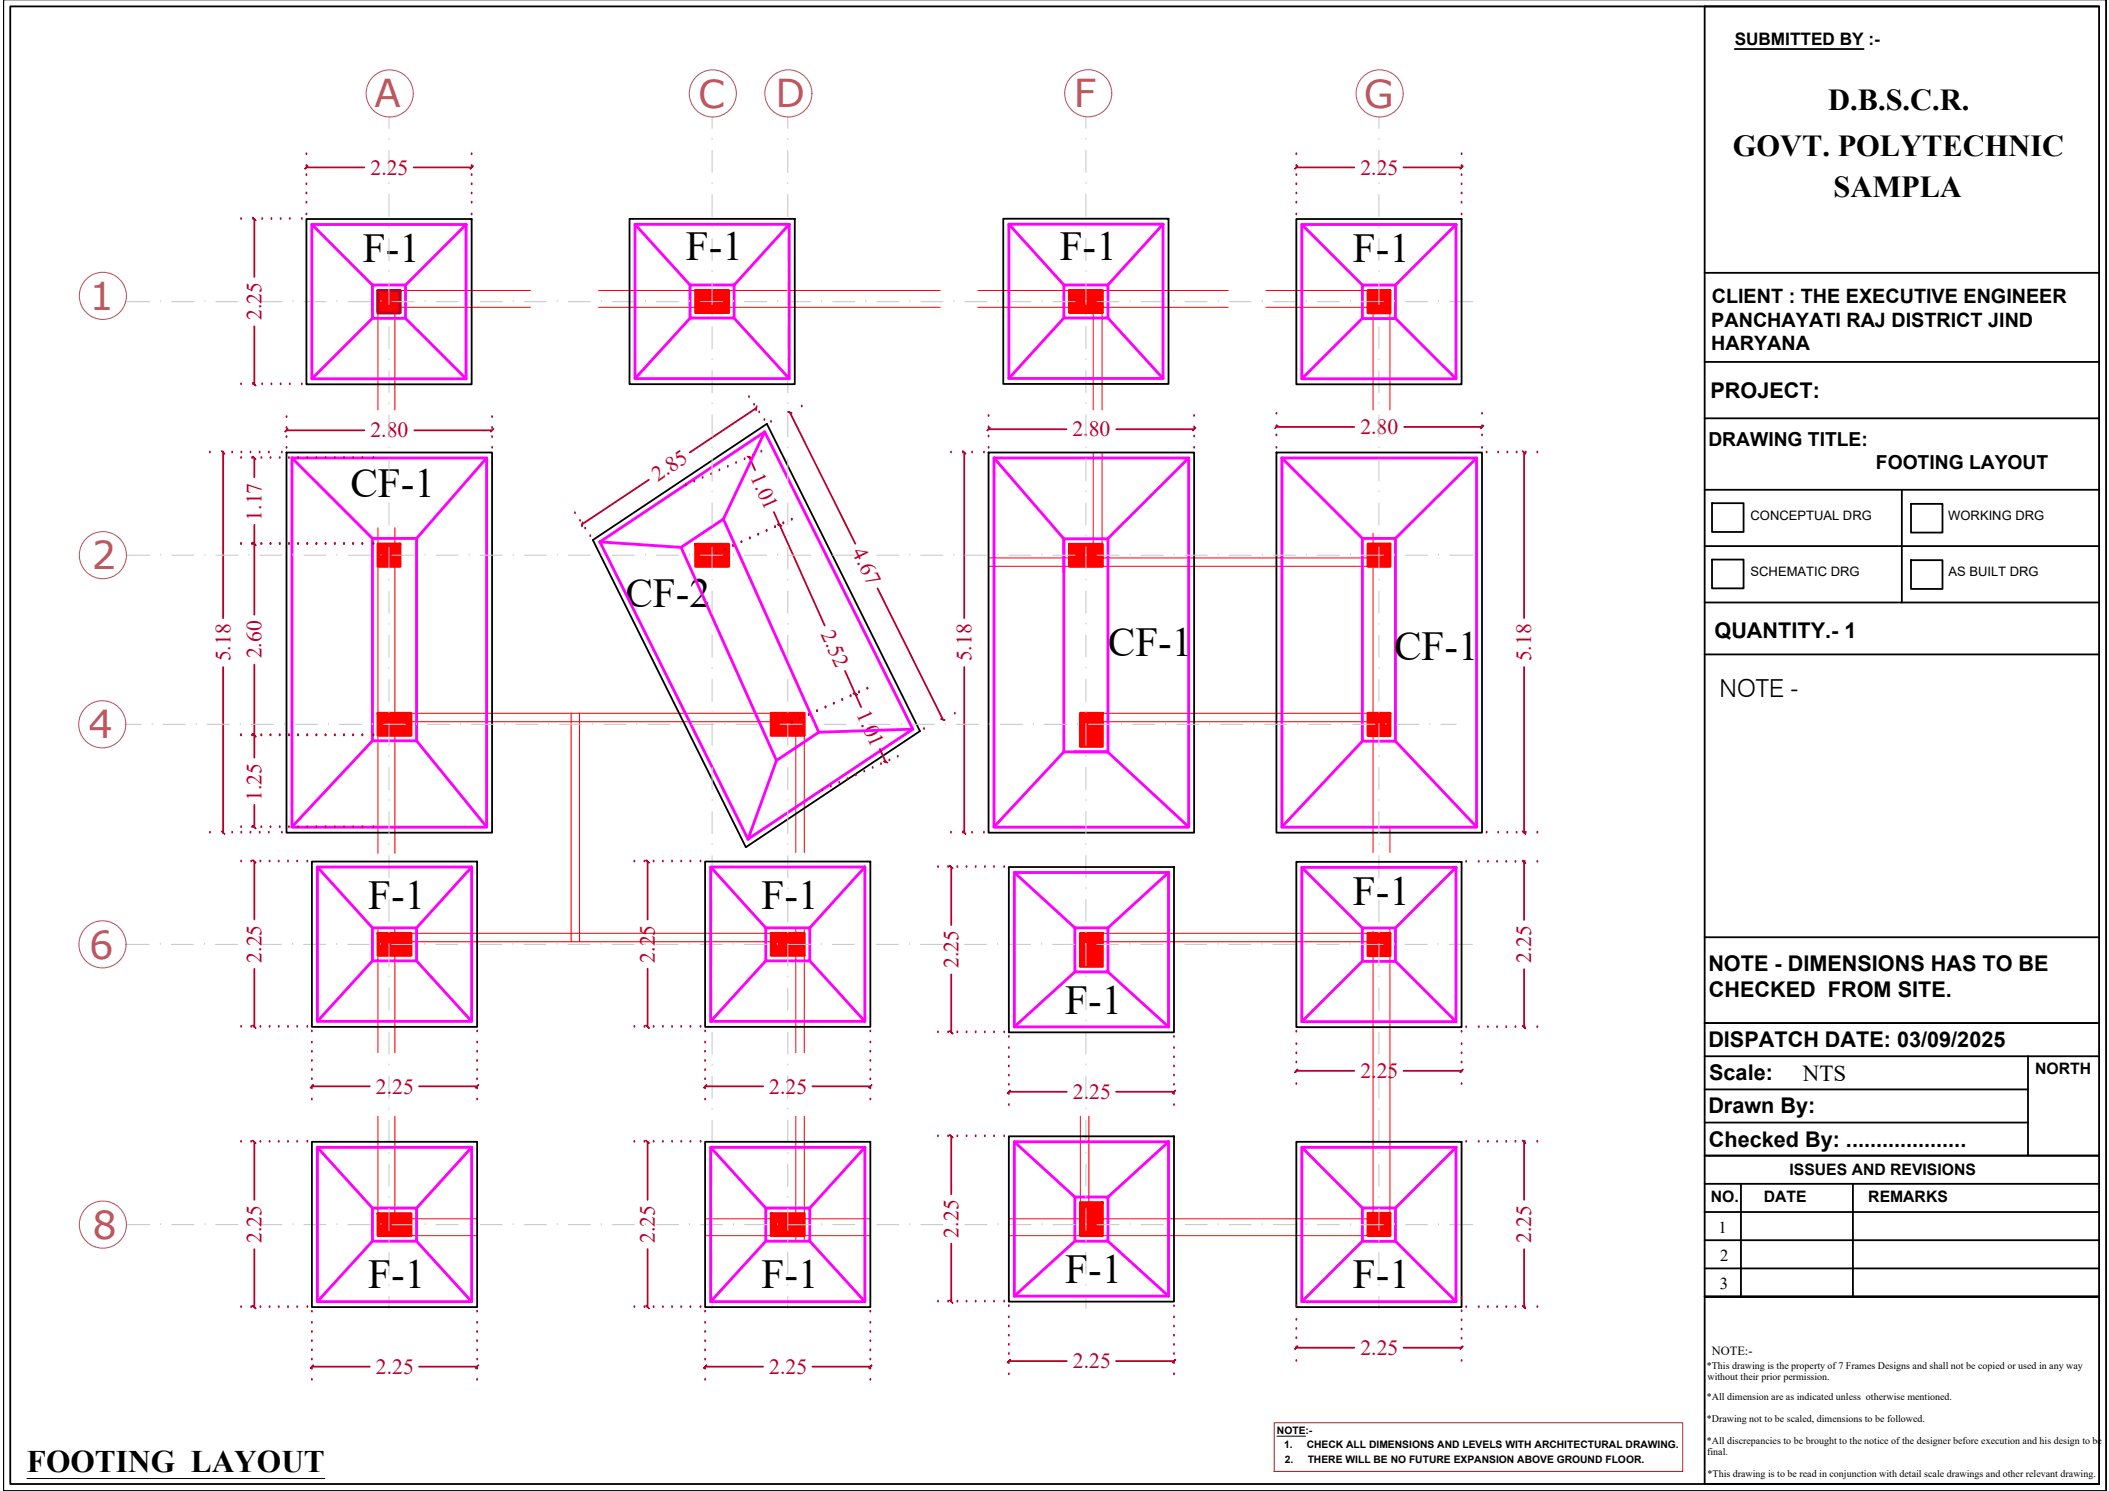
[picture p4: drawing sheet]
<svg xmlns="http://www.w3.org/2000/svg" width="297mm" height="210mm" viewBox="0 0 297 210" stroke-linecap="round" stroke-linejoin="round" font-family="sans-serif">
<defs><g id="words">
<g font-size="5.8">
<text x="51.1" y="36.9">F-1</text>
<text x="96.6" y="36.7">F-1</text>
<text x="149.3" y="36.6">F-1</text>
<text x="190.5" y="36.9">F-1</text>
<text x="49.4" y="70">CF-1</text>
<text x="88.1" y="85.5">CF-2</text>
<text x="156" y="92.4">CF-1</text>
<text x="196.4" y="92.9">CF-1</text>
<text x="51.9" y="127.9">F-1</text>
<text x="107.3" y="127.9">F-1</text>
<text x="190.5" y="127.4">F-1</text>
<text x="150" y="142.7">F-1</text>
<text x="51.9" y="181.4">F-1</text>
<text x="107.3" y="181.4">F-1</text>
<text x="150" y="180.6">F-1</text>
<text x="190.5" y="181.4">F-1</text>
</g>
<g font-size="5.4" fill="#b85c5c">
<text x="52.8" y="15.1">A</text>
<text x="98.3" y="15.1">C</text>
<text x="109.2" y="15.1">D</text>
<text x="151.3" y="15.1">F</text>
<text x="192.1" y="15.1">G</text>
<text x="12.6" y="43.6">1</text>
<text x="12.9" y="80.2">2</text>
<text x="12.5" y="103.9">4</text>
<text x="12.5" y="134.9">6</text>
<text x="13" y="174.4">8</text>
</g>
<text font-size="4.4" x="3.8" y="207.2">FOOTING LAYOUT</text>
<g font-size="4.3">
<text x="257.5" y="15.5">D.B.S.C.R.</text>
<text x="244.1" y="21.9">GOVT. POLYTECHNIC</text>
<text x="258.2" y="27.7">SAMPLA</text>
</g>
<text font-size="3.5" x="242.2" y="98.1">NOTE -</text>
<text font-size="3.2" x="253.9" y="152.2">NTS</text>
<g font-size="3.1" fill="#b8002e">
<text x="52.2" y="24.6">2.25</text>
<text x="191.6" y="24.6">2.25</text>
<text x="36.8" y="45.1" transform="rotate(-90 36.8 45.1)">2.25</text>
<text x="52.2" y="61.6">2.80</text>
<text x="151.1" y="61.4">2.80</text>
<text x="191.6" y="61.1">2.80</text>
<text x="92.7" y="67.9" transform="rotate(-34 92.7 67.9)">2.85</text>
<text x="105.6" y="67.1" transform="rotate(66 105.6 67.1)">1.01</text>
<text x="36.8" y="73.3" transform="rotate(-90 36.8 73.3)">1.17</text>
<text x="119.9" y="77.8" transform="rotate(64 119.9 77.8)">4.67</text>
<text x="115.6" y="89.3" transform="rotate(66 115.6 89.3)">2.52</text>
<text x="32.4" y="93.1" transform="rotate(-90 32.4 93.1)">5.18</text>
<text x="36.8" y="92.7" transform="rotate(-90 36.8 92.7)">2.60</text>
<text x="136.8" y="93.1" transform="rotate(-90 136.8 93.1)">5.18</text>
<text x="215.7" y="93.1" transform="rotate(-90 215.7 93.1)">5.18</text>
<text x="120.6" y="100.5" transform="rotate(66 120.6 100.5)">1.01</text>
<text x="36.8" y="112.7" transform="rotate(-90 36.8 112.7)">1.25</text>
<text x="36.8" y="135.5" transform="rotate(-90 36.8 135.5)">2.25</text>
<text x="92.2" y="135.5" transform="rotate(-90 92.2 135.5)">2.25</text>
<text x="135" y="136.3" transform="rotate(-90 135 136.3)">2.25</text>
<text x="215.7" y="135.6" transform="rotate(-90 215.7 135.6)">2.25</text>
<text x="53" y="153.9">2.25</text>
<text x="108.3" y="153.9">2.25</text>
<text x="151.1" y="154.7">2.25</text>
<text x="191.6" y="151.8">2.25</text>
<text x="36.8" y="175" transform="rotate(-90 36.8 175)">2.25</text>
<text x="92.2" y="175" transform="rotate(-90 92.2 175)">2.25</text>
<text x="135" y="174.2" transform="rotate(-90 135 174.2)">2.25</text>
<text x="215.7" y="175" transform="rotate(-90 215.7 175)">2.25</text>
<text x="191.6" y="190.7">2.25</text>
<text x="53" y="193.4">2.25</text>
<text x="108.3" y="193.4">2.25</text>
<text x="151.1" y="192.6">2.25</text>
</g>
<g font-size="3">
<text x="240.9" y="56">PROJECT:</text>
<text x="241.5" y="89.9">QUANTITY.- 1</text>
<text x="240.6" y="136.7">NOTE - DIMENSIONS HAS TO BE</text>
<text x="240.7" y="140.3">CHECKED FROM SITE.</text>
<text x="240.6" y="147.4">DISPATCH DATE: 03/09/2025</text>
<text x="240.7" y="152.1">Scale:</text>
<text x="240.6" y="156.7">Drawn By:</text>
<text x="240.7" y="161.4">Checked By: ....................</text>
</g>
<g font-size="2.8">
<text x="241" y="46">PANCHAYATI RAJ DISTRICT JIND</text>
<text x="241.1" y="42.6">CLIENT : THE EXECUTIVE ENGINEER</text>
<text x="241" y="49.3">HARYANA</text>
</g>
<g font-size="2.7">
<text x="240.6" y="62.8">DRAWING TITLE:</text>
<text x="264.2" y="66">FOOTING LAYOUT</text>
</g>
<text font-size="2.4" x="244.3" y="6.4">SUBMITTED BY :-</text>
<g font-size="2.3">
<text x="242.1" y="173.6">1</text>
<text x="242.3" y="177.5">2</text>
<text x="242.2" y="181.5">3</text>
</g>
<g font-size="2.2">
<text x="286.6" y="151.1">NORTH</text>
<text x="252" y="165.4">ISSUES AND REVISIONS</text>
<text x="240.9" y="169.3">NO.</text>
<text x="248.4" y="169.2">DATE</text>
<text x="263.1" y="169.3">REMARKS</text>
</g>
<g font-size="1.8">
<text x="246.6" y="73.2">CONCEPTUAL DRG</text>
<text x="274.4" y="73.2">WORKING DRG</text>
<text x="246.6" y="81.1">SCHEMATIC DRG</text>
<text x="274.4" y="81.1">AS BUILT DRG</text>
<text x="241.1" y="190.8">NOTE:-</text>
</g>
<g font-size="1.5">
<text x="179.8" y="201.9">NOTE:-</text>
<text x="180.9" y="203.8">1.</text>
<text x="184" y="203.8">CHECK ALL DIMENSIONS AND LEVELS WITH ARCHITECTURAL DRAWING.</text>
<text x="181" y="205.9">2.</text>
<text x="184.2" y="205.9">THERE WILL BE NO FUTURE EXPANSION ABOVE GROUND FLOOR.</text>
</g>
<g font-size="1.4">
<text x="240.4" y="192.7">*This drawing is the property of 7 Frames Designs and shall not be copied or used in any way</text>
<text x="240.4" y="197.1">*All dimension are as indicated unless otherwise mentioned.</text>
<text x="240.5" y="194.2">without their prior permission.</text>
<text x="240.4" y="200.2">*Drawing not to be scaled, dimensions to be followed.</text>
<text x="240.4" y="203.3">*All discrepancies to be brought to the notice of the designer before execution and his design to be</text>
<text x="240.4" y="204.9">final.</text>
<text x="240.5" y="207.9">*This drawing is to be read in conjunction with detail scale drawings and other relevant drawing.</text>
</g>
</g></defs>
<!-- layer: WALL -->
<g fill="none" stroke="#f00" stroke-width=".14">
<path d="M74.7 40.9h-21.5v16.8M74.7 43.3h-19.1v14.4M84.3 40.9h48.1M84.3 43.3h48.1M137.7 40.9h35.3M137.7 43.3h35.3M154 43.3v14.4M155.2 40.9v16.8M178.3 40.9h17.5v16.8M178.3 43.3h15.1v14.4M53.2 74.3v45.8M55.6 74.3v45.8"/>
<path d="M139.2 78.5h54.2M139.2 79.7h54.2M154 63.7v16M155.2 63.7v16M193.4 75.1v44.9M53.2 100.4h60.1v19.6M55.6 101.6h57.7M80.4 100.4v32.2M81.6 100.4v32.2M112.1 100.4v19.6M152.2 100.4h43.6M152.2 101.6h43.6"/>
<path d="M195.8 116.5v3.5M53.2 130.8v17.4M55.6 131.4h57.7M55.6 132.6h57.7M55.6 130.8v17.4M112.1 130.7v17.5M113.3 130.7v17.5M152.2 131.4h41.2M152.2 132.6h41.2M193.4 131.1v40.5h-51.3M195.8 130.6v43.4h-53.7M53.2 157.1v16.9h14"/>
<path d="M55.6 157.1v16.9M112.1 157.1v17.6M113.3 157.1v17.6M152.2 157.1v16.9M153.4 157.1v14.5M55.6 171.6h11.6M99.3 171.6h23.3M99.3 174h23.3"/>
</g>
<!-- layer: 0 -->
<g fill="none" stroke="#000" stroke-width=".25">
<path d="M296.6 -.1v210h-296.1v-210M1.4 .9h294.2v208h-294.2zM244.3 6.9h18.2M295.6 .9h-55.5v208h55.5M43.2 30.8h23.2v23.3h-23.2zM88.7 30.8h23.2v23.3h-23.2zM141.3 30.8h23.3v23.3h-23.3zM182.6 30.8h23.3v23.3h-23.3zM240.1 38.4h55.5M240.1 51h55.5M240.1 58.9h55.5M40.4 63.7h28.9v53.5h-28.9z"/>
<path d="M83.5 76l24.5-16.3 21.6 43.2-24.6 16.4zM139.2 63.7h29v53.5h-29zM179.8 63.7h28.9v53.5h-28.9zM240.1 76.9h55.5M240.1 69h55.5M241.1 70.8h4.5v4.1h-4.5zM241.1 78.8h4.5v4h-4.5zM267.9 69v15.8M269.2 70.9h4.4v4.1h-4.4zM269.2 78.9h4.4v4h-4.4zM240.1 92.1h55.5M240.1 84.8h55.5"/>
<path d="M43.9 121.3h23.3v23.3h-23.3zM99.3 121.3h23.3v23.3h-23.3zM142.1 122.1h23.3v23.2h-23.3zM182.6 121.3h23.3v23.3h-23.3zM240.1 131.9h55.5M142.1 160h23.3v23.2h-23.3zM240.1 158h45.5M240.1 153.4h45.5M240.1 148.7h55.5M240.1 144h55.5M285.6 148.7v14M43.9 160.7h23.3v23.3h-23.3z"/>
<path d="M99.3 160.7h23.3v23.3h-23.3zM182.6 160.7h23.3v23.3h-23.3zM240.1 170.6h55.5M240.1 178.6h55.5M240.1 162.7h55.5M240.1 174.6h55.5M240.1 166.7h55.5M245.2 166.7v15.8M261 166.7v15.8M295.6 182.5h-55.5h55.5"/>
</g>
<!-- layer: dimensions -->
<path d="M179.5 200.3h57.5v6.9h-57.5z" fill="none" stroke="#b82e00" stroke-width=".14"/>
<!-- layer: SETXT -->
<path d="M3.8 208.1h42M179.8 202.2h4.1" fill="none" stroke="#000" stroke-width=".14"/>
<!-- layer: FOOTING NEW -->
<g fill="none" stroke="#f0f" stroke-width=".4">
<path d="M43.9 31.6h21.7v21.7h-21.7zM43.9 31.6l8.6 8.5M65.6 31.6l-8.5 8.5M89.4 31.6h21.8v21.7h-21.8zM89.4 31.6l7.8 8.5M111.2 31.6l-7.8 8.5M142.1 31.6h21.7v21.7h-21.7zM142.1 31.6l7.7 8.5M163.8 31.6l-7.8 8.5M183.4 31.6h21.7v21.7h-21.7zM183.4 31.6l8.5 8.5M205.1 31.6l-8.6 8.5"/>
<path d="M52.5 40.1h4.6v4.7h-4.6zM52.5 44.8l-8.6 8.5M57.1 44.8l8.5 8.5M97.2 40.1h6.2v4.7h-6.2zM97.2 44.8l-7.8 8.5M103.4 44.8l7.8 8.5M149.8 40.1h6.2v4.7h-6.2zM149.8 44.8l-7.7 8.5M156 44.8l7.8 8.5M191.9 40.1h4.6v4.7h-4.6zM191.9 44.8l-8.5 8.5M196.5 44.8l8.6 8.5"/>
<path d="M41.1 64.5h27.4v52h-27.4zM41.1 64.5l11.4 11.3M52.5 75.8v28.5M52.5 75.8h6.2M58.7 75.8v28.5M68.5 64.5l-9.8 11.3M84.5 76.3l20.9 41.8M84.5 76.3l11.4 .8M107.7 60.8l-5.8 12.3 13.4 30-5.9 4-13.5-30 6-4M107.7 60.8l20.9 41.9M107.7 60.8l-23.2 15.5M140 64.5h27.4v52h-27.4z"/>
<path d="M140 64.5l9.8 11.4v29.9M167.4 64.5l-11.4 11.4M180.5 64.5h27.5v52h-27.5zM180.5 64.5l11.4 11.3M191.9 75.8h4.6v28.5h-4.6zM208 64.5l-11.5 11.3M149.8 80.5v-4.6h6.2v29.9h-6.2M52.5 104.3l-11.4 12.1M52.5 104.3h6.2M58.7 104.3l9.8 12.1M109.4 107.1l-4 11M128.6 102.7l-23.2 15.4"/>
<path d="M128.6 102.7l-13.3 .4M149.8 105.8l-9.8 10.6M151.3 105.8h4.7l11.4 10.6M191.9 104.3l-11.4 12.1M196.5 104.3l11.5 12.1M44.7 122.1h21.7v21.7h-21.7zM44.7 122.1l7.8 8.5M52.5 130.6h6.2v4.7h-6.2zM52.5 135.3l-7.8 8.5M58.7 135.3l7.7 8.5M66.4 122.1l-7.7 8.5M100.1 122.1h21.7v21.7h-21.7z"/>
<path d="M100.1 122.1l7.8 8.5M107.9 130.6h6.2v4.7h-6.2zM107.9 135.3l-7.8 8.5M114.1 135.3l7.7 8.5M121.8 122.1l-7.7 8.5M142.9 122.8h21.7v21.8h-21.7zM142.9 122.8l8.5 7.8M151.4 130.6h4.6v6.2h-4.6zM151.4 136.8l-8.5 7.8M156 136.8l8.6 7.8M164.6 122.8l-8.6 7.8M183.4 122.1h21.7v21.7h-21.7z"/>
<path d="M183.4 122.1l8.5 8.5M191.9 130.6h4.6v4.7h-4.6zM191.9 135.3l-8.5 8.5M196.5 135.3l8.6 8.5M205.1 122.1l-8.6 8.5M44.7 161.5h21.7v21.7h-21.7zM44.7 161.5l7.8 8.6M52.5 170.1h6.2v4.6h-6.2zM52.5 174.7l-7.8 8.5M58.7 174.7l7.7 8.5M66.4 161.5l-7.7 8.6M100.1 161.5h21.7v21.7h-21.7z"/>
<path d="M100.1 161.5l7.8 8.6M107.9 170.1h6.2v4.6h-6.2zM107.9 174.7l-7.8 8.5M114.1 174.7l7.7 8.5M121.8 161.5l-7.7 8.6M142.9 160.7h21.7v21.8h-21.7zM142.9 160.7l8.5 7.8M151.4 168.5h4.6v6.2h-4.6zM151.4 174.7l-8.5 7.8M156 174.7l8.6 7.8M164.6 160.7l-8.6 7.8M183.4 161.5h21.7v21.7h-21.7z"/>
<path d="M183.4 161.5l8.5 8.6M191.9 170.1h4.6v4.7h-4.6zM191.9 174.7l-8.5 8.5M196.5 174.7l8.6 8.5M205.1 161.5l-8.6 8.6"/>
</g>
<!-- layer: DEMISION -->
<g fill="none" stroke="#b8002e" stroke-width=".25">
<path d="M34 30.8h.1M35.6 30.8h.1M35.8 30.8v8.2M36.9 30.8h.1M38.2 30.8h.1M39.5 30.8h.1M40.8 30.8h.1M42.5 30.8h.1M43.2 21.7h.1M43.2 23.4h.1M43.2 24.7h.1M43.2 25.9h.1"/>
<path d="M43.2 27.2h.1M43.2 28.5h.1M43.2 30.2h.1M43.2 23.6h8.1M58.3 23.6h8.1M66.4 21.7h.1M66.4 23.4h.1M66.4 24.7h.1M66.4 25.9h.1M66.4 27.2h.1M66.4 28.5h.1M66.4 30.2h.1"/>
<path d="M182.6 21.7h.1M182.6 23.4h.1M182.6 24.7h.1M182.6 25.9h.1M182.6 27.2h.1M182.6 28.5h.1M182.6 30.2h.1M182.6 23.6h8.1M197.7 23.6h8.2M205.9 21.7h.1M205.9 23.4h.1M205.9 24.7h.1"/>
<path d="M205.9 25.9h.1M205.9 27.2h.1M205.9 28.5h.1M205.9 30.2h.1M34 54.1h.1M35.6 54.1h.1M35.8 45.9v8.2M36.9 54.1h.1M38.2 54.1h.1M39.5 54.1h.1M40.4 58.7h.1M40.8 54.1h.1"/>
<path d="M42.5 54.1h.1M69.3 58.7h.1M105.5 55.9h.1M106.2 57h.1M106.5 57.4l-9.3 6.3M106.9 58.1h.1M107.7 59.1h.1M108.6 59.4h.1M111.2 58.1l9.3 18.4M112.9 57.2h.1M139.2 58.6h.1M168.2 58.6h.1"/>
<path d="M179.8 58.2h.1M208.7 58.2h.1M29.6 63.7h.1M31.4 63.7h.1M31.4 63.7v23.3M32.7 63.7h.1M34 64.5h.1M34 76.6h.1M34 63.7h.1M35.3 63.7h.1M35.5 64.5h.1M35.5 76.6h.1"/>
<path d="M35.8 64.5v2.7M35.8 73.9v12.6M36.6 63.7h.1M36.8 64.5h.1M36.8 76.6h.1M37.9 63.7h.1M38.1 64.5h.1M38.1 76.6h.1M39.4 64.5h.1M39.4 76.6h.1M39.7 63.7h.1M40.4 60.2h.1"/>
<path d="M40.4 61.5h.1M40.4 63h.1M40.4 60.6h10.9M40.7 64.5h.1M40.7 76.6h.1M42 64.5h.1M42 76.6h.1M43.3 64.5h.1M43.3 76.6h.1M44.6 64.5h.1M44.6 76.6h.1M45.9 64.5h.1"/>
<path d="M45.9 76.6h.1M47.2 64.5h.1M47.2 76.6h.1M48.4 64.5h.1M48.4 76.6h.1M49.7 64.5h.1M49.7 76.6h.1M51 64.5h.1M51 76.6h.1M52.6 64.5h.1M52.6 76.6h.1M58.3 60.6h11"/>
<path d="M69.3 60.2h.1M69.3 61.5h.1M69.3 63h.1M81 72.2h.1M81.7 73.3h.1M82.4 74.4h.1M83.1 75.5h.1M91.4 67.5l-9.4 6.3M96.6 68.3h.1M97.8 67.8h.1M99 67.3h.1M100.1 66.8h.1"/>
<path d="M100.9 77.9h.1M101.3 66.2h.1M102.1 77.4h.1M102.5 65.7h.1M103.2 76.9h.1M103.7 65.2h.1M104.4 76.3h.1M104.9 64.6h.1M105.5 64.4l.8 1.8M105.6 75.8h.1M106 64.1h.1M106.8 75.3h.1"/>
<path d="M107.2 63.6h.1M108 74.7h.1M109 72.1l7.1 16M109.2 74.2h.1M110.3 73.7h.1M111.5 73.2h.1M133.9 63.7h.1M135.6 63.7h.1M135.8 63.7v23.3M136.9 63.7h.1M138.6 63.7h.1M139.2 60.2h.1"/>
<path d="M139.2 61.5h.1M139.2 63h.1M139.2 60.4h11M157.2 60.4h11M168.2 60.2h.1M168.2 61.5h.1M168.2 63h.1M179.8 60h.1M179.8 61.3h.1M179.8 63h.1M179.8 60.1h10.9M197.8 60.1h10.9"/>
<path d="M208.7 60h.1M208.7 61.3h.1M208.7 63h.1M209.4 63.7h.1M211 63.7h.1M212.3 63.7h.1M213.6 63.7h.1M214.7 63.7v23.3M214.9 63.7h.1M216.5 63.7h.1M31.4 93.9v23.3M35.8 93.6v13.1"/>
<path d="M116.3 99.6h.1M117.4 99.1h.1M118.6 98.5h.1M119 94.5l2.3 5M119.8 98h.1M121 97.5h.1M122.2 96.9h.1M123.6 82.8l9.2 18.5M135.8 93.9v23.3M214.7 93.9v23.3M29.6 117.2h.1M31.4 117.2h.1"/>
<path d="M32.7 117.2h.1M34 103.5h.1M34 116.5h.1M34 117.2h.1M35.3 117.2h.1M35.5 103.5h.1M35.5 116.5h.1M35.8 113.3v3.2M36.6 117.2h.1M36.8 103.5h.1M36.8 116.5h.1M37.9 117.2h.1"/>
<path d="M38.1 103.5h.1M38.1 116.5h.1M39.4 103.5h.1M39.4 116.5h.1M39.7 117.2h.1M40.7 103.5h.1M40.7 116.5h.1M42 103.5h.1M42 116.5h.1M43.3 103.5h.1M43.3 116.5h.1M44.6 103.5h.1"/>
<path d="M44.6 116.5h.1M45.9 103.5h.1M45.9 116.5h.1M47.2 103.5h.1M47.2 116.5h.1M48.4 103.5h.1M48.4 116.5h.1M49.7 103.5h.1M49.7 116.5h.1M51 103.5h.1M51 116.5h.1M52.6 103.5h.1"/>
<path d="M52.6 116.5h.1M111.5 101.7h.1M112.7 101.2h.1M113.9 100.7h.1M115.1 100.1h.1M115.8 111.3h.1M117 110.7h.1M118.2 110.2h.1M119.4 109.7h.1M120.6 109.2h.1M121.7 108.6h.1M122.9 108.1h.1"/>
<path d="M123.9 105.4l.9 1.9M124.1 107.6h.1M125.3 107.1h.1M126.4 106.5h.1M130.1 102.6h.1M133.9 117.2h.1M134.5 100.5h.1M135.6 117.2h.1M136.9 117.2h.1M138.6 117.2h.1M209.4 117.2h.1M211 117.2h.1"/>
<path d="M212.3 117.2h.1M213.6 117.2h.1M214.9 117.2h.1M216.5 117.2h.1M34 121.3h.1M35.4 121.3h.1M35.8 121.3v8.1M35.8 136.4v8.2M36.7 121.3h.1M38 121.3h.1M39.3 121.3h.1M40.6 121.3h.1"/>
<path d="M41.9 121.3h.1M43.3 121.3h.1M89.3 121.3h.1M90.8 121.3h.1M91.2 121.3v8.1M91.2 136.4v8.2M92.1 121.3h.1M93.4 121.3h.1M94.7 121.3h.1M95.9 121.3h.1M97.2 121.3h.1M98.7 121.3h.1"/>
<path d="M132.1 122.1h.1M133.5 122.1h.1M134 122.1v8.1M134 137.2v8.1M134.8 122.1h.1M136.1 122.1h.1M137.4 122.1h.1M138.7 122.1h.1M140 122.1h.1M141.4 122.1h.1M206.5 121.3h.1M208.3 121.3h.1"/>
<path d="M209.6 121.3h.1M210.9 121.3h.1M212.1 121.3h.1M213.4 121.3h.1M214.7 121.3v8.2M214.7 136.4v8.2M214.7 121.3h.1M216.5 121.3h.1M34 144.6h.1M35.4 144.6h.1M36.7 144.6h.1M38 144.6h.1"/>
<path d="M39.3 144.6h.1M40.6 144.6h.1M41.9 144.6h.1M43.3 144.6h.1M43.9 154.8h.1M43.9 153.2h.1M43.9 151.9h.1M43.9 150.6h.1M43.9 149.4h.1M43.9 148.1h.1M43.9 146.8h.1M43.9 145.2h.1"/>
<path d="M43.9 152.9h8.2M59 152.9h8.2M67.2 154.8h.1M67.2 153.2h.1M67.2 151.9h.1M67.2 150.6h.1M67.2 149.4h.1M67.2 148.1h.1M67.2 146.8h.1M67.2 145.2h.1M89.3 144.6h.1M90.8 144.6h.1"/>
<path d="M92.1 144.6h.1M93.4 144.6h.1M94.7 144.6h.1M95.9 144.6h.1M97.2 144.6h.1M98.7 144.6h.1M99.3 154.8h.1M99.3 153.2h.1M99.3 151.9h.1M99.3 150.6h.1M99.3 149.4h.1M99.3 148.1h.1"/>
<path d="M99.3 146.8h.1M99.3 145.2h.1M99.3 152.9h8.2M114.4 152.9h8.2M122.6 154.8h.1M122.6 153.2h.1M122.6 151.9h.1M122.6 150.6h.1M122.6 149.4h.1M122.6 148.1h.1M122.6 146.8h.1M122.6 145.2h.1"/>
<path d="M132.1 145.3h.1M132.1 160h.1M133.5 145.3h.1M133.5 160h.1M134 160v8.1M134.8 145.3h.1M134.8 160h.1M136.1 145.3h.1M136.1 160h.1M137.4 145.3h.1M137.4 160h.1M138.7 145.3h.1"/>
<path d="M138.7 160h.1M140 145.3h.1M140 160h.1M141.4 145.3h.1M141.4 160h.1M142.1 155.6h.1M142.1 154h.1M142.1 152.7h.1M142.1 151.4h.1M142.1 150.1h.1M142.1 148.8h.1M142.1 147.5h.1"/>
<path d="M142.1 146h.1M142.1 153.7h8.1M157.2 153.7h8.2M165.4 155.6h.1M165.4 154h.1M165.4 152.7h.1M165.4 151.4h.1M165.4 150.1h.1M165.4 148.8h.1M165.4 147.5h.1M165.4 146h.1M182.6 152.6h.1"/>
<path d="M182.6 150.9h.1M182.6 149.6h.1M182.6 148.3h.1M182.6 147h.1M182.6 145.2h.1M182.6 150.8h8.1M197.7 150.8h8.2M205.9 152.6h.1M205.9 150.9h.1M205.9 149.6h.1M205.9 148.3h.1M205.9 147h.1"/>
<path d="M205.9 145.2h.1M206.5 144.6h.1M208.3 144.6h.1M209.6 144.6h.1M210.9 144.6h.1M212.1 144.6h.1M213.4 144.6h.1M214.7 144.6h.1M216.5 144.6h.1M34 160.7h.1M35.4 160.7h.1M35.8 160.7v8.2"/>
<path d="M35.8 175.9v8.1M36.7 160.7h.1M38 160.7h.1M39.3 160.7h.1M40.6 160.7h.1M41.9 160.7h.1M43.3 160.7h.1M89.3 160.7h.1M90.8 160.7h.1M91.2 160.7v8.2M91.2 175.9v8.1M92.1 160.7h.1"/>
<path d="M93.4 160.7h.1M94.7 160.7h.1M95.9 160.7h.1M97.2 160.7h.1M98.7 160.7h.1M134 175.1v8.1M206.5 160.7h.1M208.3 160.7h.1M209.6 160.7h.1M210.9 160.7h.1M212.1 160.7h.1M213.4 160.7h.1"/>
<path d="M214.7 160.7v8.2M214.7 175.9v8.1M214.7 160.7h.1M216.5 160.7h.1M34 184h.1M35.4 184h.1M36.7 184h.1M38 184h.1M39.3 184h.1M40.6 184h.1M41.9 184h.1M43.3 184h.1"/>
<path d="M43.9 194.3h.1M43.9 192.7h.1M43.9 191.4h.1M43.9 190.1h.1M43.9 188.8h.1M43.9 187.5h.1M43.9 186.2h.1M43.9 184.7h.1M43.9 192.4h8.2M59 192.4h8.2M67.2 194.3h.1M67.2 192.7h.1"/>
<path d="M67.2 191.4h.1M67.2 190.1h.1M67.2 188.8h.1M67.2 187.5h.1M67.2 186.2h.1M67.2 184.7h.1M89.3 184h.1M90.8 184h.1M92.1 184h.1M93.4 184h.1M94.7 184h.1M95.9 184h.1"/>
<path d="M97.2 184h.1M98.7 184h.1M99.3 194.3h.1M99.3 192.7h.1M99.3 191.4h.1M99.3 190.1h.1M99.3 188.8h.1M99.3 187.5h.1M99.3 186.2h.1M99.3 184.7h.1M99.3 192.4h8.2M114.4 192.4h8.2"/>
<path d="M122.6 194.3h.1M122.6 192.7h.1M122.6 191.4h.1M122.6 190.1h.1M122.6 188.8h.1M122.6 187.5h.1M122.6 186.2h.1M122.6 184.7h.1M132.1 183.2h.1M133.5 183.2h.1M134.8 183.2h.1M136.1 183.2h.1"/>
<path d="M137.4 183.2h.1M138.7 183.2h.1M140 183.2h.1M141.4 183.2h.1M142.1 193.5h.1M142.1 191.9h.1M142.1 190.6h.1M142.1 189.3h.1M142.1 188h.1M142.1 186.7h.1M142.1 185.5h.1M142.1 183.9h.1"/>
<path d="M142.1 191.6h8.1M157.2 191.6h8.2M165.4 193.5h.1M165.4 191.9h.1M165.4 190.6h.1M165.4 189.3h.1M165.4 188h.1M165.4 186.7h.1M165.4 185.5h.1M165.4 183.9h.1M182.6 191.6h.1M182.6 189.7h.1"/>
<path d="M182.6 188.4h.1M182.6 187.1h.1M182.6 185.8h.1M182.6 183.9h.1M182.6 189.7h8.1M197.7 189.7h8.2M205.9 191.6h.1M205.9 189.8h.1M205.9 188.5h.1M205.9 187.2h.1M205.9 185.9h.1M205.9 184.6h.1"/>
<path d="M205.9 182.7h.1M206.5 184h.1M208.3 184h.1M209.6 184h.1M210.9 184h.1M212.1 184h.1M213.4 184h.1M214.7 184h.1M216.5 184h.1"/>
</g>
<g fill="#b8002e" stroke="#b8002e" stroke-width=".14">
<path d="M40.5 60.3l-.3 .5zM40.5 60.3l-.3 .5z"/>
<path d="M69.1 60.8l.4-.5zM69.5 60.3l-.4 .5z"/>
<path d="M31.2 63.5l.5 .4zM31.2 63.5l.5 .4z"/>
<path d="M31.2 117l.5 .4zM31.2 117l.4 .5z"/>
<path d="M120.2 97.6l.6 .2zM120.2 97.6l.6 .2z"/>
<path d="M124.5 107.1l.5 .3zM124.5 107.2l.5 .2z"/>
<path d="M120.2 97.6l.6 .2zM120.2 97.6l.6 .2z"/>
<path d="M109.5 73.8l.6 .2zM109.5 73.8l.6 .2z"/>
<path d="M109.5 73.8l.6 .2zM109.5 73.8l.6 .2z"/>
<path d="M105.2 64.3l.6 .1zM105.3 64.2l.5 .2z"/>
<path d="M82 73.5v.6zM82 73.5v.6z"/>
<path d="M106.5 57.2v.5zM106.5 57.2v.5z"/>
<path d="M214.5 117l.4 .4zM214.4 117l.4 .5z"/>
<path d="M214.4 63.5l.5 .4zM214.4 63.5l.5 .4z"/>
<path d="M168 60.6l.4-.4zM168.4 60.2l-.4 .4z"/>
<path d="M139.4 60.2l-.4 .4zM139.4 60.2l-.4 .4z"/>
<path d="M180 59.9l-.4 .4zM180 59.9l-.4 .4z"/>
<path d="M208.9 59.9l-.3 .4zM208.9 59.9l-.3 .4z"/>
<path d="M135.6 63.5l.4 .4zM135.6 63.5l.4 .4z"/>
<path d="M135.6 117l.4 .4zM135.6 117l.4 .5z"/>
<path d="M111 58l.5 .2zM111 57.9l.5 .2z"/>
<path d="M132.5 101.2l.6 .2zM132.5 101.2l.6 .2z"/>
<path d="M35.6 76.4l.4 .4zM35.6 76.4l.4 .4z"/>
<path d="M35.6 64.3l.4 .4zM35.6 64.3l.4 .4z"/>
<path d="M35.6 76.4l.4 .4zM35.6 76.4l.4 .4z"/>
<path d="M35.6 103.3l.4 .4zM35.6 103.3l.4 .4z"/>
<path d="M35.6 103.3l.4 .4zM35.6 103.3l.4 .4z"/>
<path d="M35.6 116.2l.4 .4zM35.6 116.3l.4 .3z"/>
<path d="M66.2 23.8l.4-.5zM66.6 23.3l-.4 .5z"/>
<path d="M43.3 23.3l-.3 .5zM43.3 23.3l-.3 .5z"/>
<path d="M35.6 30.6l.4 .4zM35.6 30.6l.4 .4z"/>
<path d="M35.6 53.9l.4 .4zM35.6 53.9l.4 .4z"/>
<path d="M205.6 23.8l.4-.5zM206 23.3l-.3 .5z"/>
<path d="M182.8 23.3l-.4 .5zM182.8 23.3l-.4 .5z"/>
<path d="M205.6 150.9l.4-.4zM206 150.5l-.3 .5z"/>
<path d="M182.8 150.5l-.4 .5zM182.8 150.5l-.4 .5z"/>
<path d="M205.6 189.9l.4-.4zM206 189.5l-.3 .5z"/>
<path d="M182.8 189.5l-.4 .5zM182.3 189.9l.5-.4z"/>
<path d="M214.4 160.6l.5 .3zM214.4 160.6l.5 .3z"/>
<path d="M214.5 183.8l.4 .4zM214.4 183.8l.5 .4z"/>
<path d="M214.4 121.2l.5 .3zM214.4 121.2l.5 .3z"/>
<path d="M214.5 144.4l.4 .4zM214.4 144.4l.5 .4z"/>
<path d="M35.6 121.1l.4 .4zM35.6 121.1l.4 .4z"/>
<path d="M35.6 144.3l.4 .4zM35.6 144.4l.4 .3z"/>
<path d="M67 153.1l.4-.4zM67.4 152.7l-.4 .5z"/>
<path d="M44.1 152.7l-.4 .5zM44.1 152.7l-.4 .5z"/>
<path d="M91 121.1l.4 .4zM91 121.1l.4 .4z"/>
<path d="M91 144.4l.4 .3zM91 144.4l.4 .3z"/>
<path d="M122.4 153.1l.4-.4zM122.8 152.7l-.4 .5z"/>
<path d="M99.5 152.7l-.4 .5zM99.5 152.7l-.4 .5z"/>
<path d="M133.7 121.9l.5 .4zM133.7 121.9l.5 .4z"/>
<path d="M133.8 145.1l.4 .4zM133.7 145.2l.5 .3z"/>
<path d="M165.1 153.9l.4-.4zM165.5 153.5l-.3 .4z"/>
<path d="M142.3 153.5l-.4 .4zM142.3 153.5l-.4 .4z"/>
<path d="M133.7 159.8l.5 .4zM133.8 159.7l.4 .5z"/>
<path d="M133.8 183l.4 .4zM133.7 183.1l.5 .4z"/>
<path d="M165.1 191.8l.4-.4zM165.5 191.4l-.3 .4z"/>
<path d="M142.3 191.4l-.4 .4zM142.3 191.4l-.4 .4z"/>
<path d="M91 160.6l.4 .3zM91 160.6l.4 .3z"/>
<path d="M91 183.8l.4 .4zM91 183.8l.4 .4z"/>
<path d="M122.4 192.6l.4-.4zM122.8 192.2l-.4 .4z"/>
<path d="M99.5 192.2l-.4 .4zM99.5 192.2l-.4 .4z"/>
<path d="M35.6 160.6l.4 .3zM35.6 160.6l.4 .3z"/>
<path d="M35.6 183.8l.4 .4zM35.6 183.8l.4 .4z"/>
<path d="M67 192.6l.4-.4zM67.4 192.2l-.4 .4z"/>
<path d="M44.1 192.2l-.4 .4zM44.1 192.2l-.4 .4z"/>
</g>
<!-- layer: COL 1 -->
<g fill="#f00" stroke="#f00" stroke-width=".14">
<path d="M98 40.9l4.6 3.1v-3.1zM98 40.9l4.6 3.1h-4.6z"/>
<path d="M150.6 40.9l4.7 3.1v-3.1zM150.6 40.9l4.7 3.1h-4.7z"/>
<path d="M152.2 169.3l3.1 4.7v-4.7zM152.2 169.3l3.1 4.7h-3.1z"/>
<path d="M108.6 170.9l4.7 3.1v-3.1zM108.6 170.9l4.7 3.1h-4.7z"/>
<path d="M152.2 100.4l3.1 4.7v-4.7zM152.2 100.4l3.1 4.7h-3.1z"/>
<path d="M152.2 131.4l3.1 4.7v-4.7zM152.2 131.4l3.1 4.7h-3.1z"/>
<path d="M98 76.6l4.6 3.1v-3.1zM98 76.6l4.6 3.1h-4.6z"/>
<path d="M150.6 76.6l4.7 3.1v-3.1zM150.6 76.6l4.7 3.1h-4.7z"/>
<path d="M53.2 40.9l3.1 3.1v-3.1zM53.2 40.9l3.1 3.1h-3.1z"/>
<path d="M53.2 76.6l3.1 3.1v-3.1zM53.2 76.6l3.1 3.1h-3.1z"/>
<path d="M192.7 40.9l3.1 3.1v-3.1zM192.7 40.9l3.1 3.1h-3.1z"/>
<path d="M192.7 100.4l3.1 3.2v-3.2zM192.7 100.4l3.1 3.2h-3.1z"/>
<path d="M192.7 131.4l3.1 3.1v-3.1zM192.7 131.4l3.1 3.1h-3.1z"/>
<path d="M192.7 170.8l3.1 3.2v-3.2zM192.7 170.8l3.1 3.2h-3.1z"/>
<path d="M192.7 76.6l3.1 3.1v-3.1zM192.7 76.6l3.1 3.1h-3.1z"/>
<path d="M108.6 131.4l4.7 3.1v-3.1zM108.6 131.4l4.7 3.1h-4.7z"/>
<path d="M108.6 100.4l4.7 3.1v-3.1zM108.6 100.4l4.7 3.1h-4.7z"/>
<path d="M53.2 170.9l4.7 3.1v-3.1zM53.2 170.9l4.7 3.1h-4.7z"/>
<path d="M53.2 131.4l4.7 3.1v-3.1zM53.2 131.4l4.7 3.1h-4.7z"/>
<path d="M53.2 100.4l4.7 3.1v-3.1zM53.2 100.4l4.7 3.1h-4.7z"/>
</g>
<g fill="none" stroke="#f00" stroke-width=".4">
<path d="M53.2 40.9h3.1v3.1h-3.1zM98 40.9h4.6v3.1h-4.6zM150.6 40.9h4.7v3.1h-4.7zM192.7 40.9h3.1v3.1h-3.1zM53.2 76.6h3.1v3.1h-3.1zM98 76.6h4.6v3.1h-4.6zM150.6 76.6h4.7v3.1h-4.7zM192.7 76.6h3.1v3.1h-3.1zM53.2 100.4h4.7v3.1h-4.7zM108.6 100.4h4.7v3.1h-4.7zM152.2 100.4h3.1v4.7h-3.1zM192.7 100.4h3.1v3.2h-3.1z"/>
<path d="M53.2 131.4h4.7v3.1h-4.7zM108.6 131.4h4.7v3.1h-4.7zM152.2 131.4h3.1v4.7h-3.1zM192.7 131.4h3.1v3.1h-3.1zM53.2 170.9h4.7v3.1h-4.7zM108.6 170.9h4.7v3.1h-4.7zM152.2 169.3h3.1v4.7h-3.1zM192.7 170.8h3.1v3.2h-3.1z"/>
</g>
<!-- layer: DEMISION -->
<path d="M53.2 40.9h3.1v3.1h-3.1z" fill="none" stroke="#b8002e" stroke-width=".4"/>
<!-- layer: grid -->
<g fill="none" stroke="#c7c8ca" stroke-width=".15">
<path d="M54.8 19.6h.1M54.8 16.4v1.7M100.3 19.6h.1M100.3 16.4v1.7M111 19.6h.1M111 16.4v1.7M152.9 19.6h.1M152.9 16.4v1.6M194.2 19.6h.1M194.2 16.4v1.7M54.8 25.8h.1M54.8 32h.1"/>
<path d="M54.8 38.2h.1M54.8 21.2v3.1M54.8 27.4v3.1M54.8 33.6v3.1M54.8 39.8v3.1M100.3 25.8h.1M100.3 32h.1M100.3 38.2h.1M100.3 21.2v3.1M100.3 27.4v3.1M100.3 33.6v3.1M100.3 39.8v3.1"/>
<path d="M111 25.8h.1M111 32h.1M111 38.2h.1M111 21.2v3.1M111 27.4v3.1M111 33.6v3.1M111 39.8v3.1M152.9 25.8h.1M152.9 32h.1M152.9 38.2h.1M152.9 21.1v3.1M152.9 27.4v3.1"/>
<path d="M152.9 33.6v3.1M152.9 39.8v3.1M194.2 25.8h.1M194.2 32h.1M194.2 38.2h.1M194.2 21.2v3.1M194.2 27.4v3.1M194.2 33.6v3.1M194.2 39.8v3.1M17.8 42.5h3.3M22.6 42.5h.1M24.2 42.5h3.1"/>
<path d="M28.8 42.5h.1M30.4 42.5h3.1M35 42.5h.1M36.6 42.5h3.1M41.3 42.5h.1M42.8 42.5h3.1M47.5 42.5h.1M49 42.5h3.1M53.7 42.5h.1M54.8 44.4h.1M54.8 50.6h.1M54.8 56.9h.1"/>
<path d="M54.8 46v3.1M54.8 52.2v3.1M54.8 58.4v3.1M55.2 42.5h3.1M59.9 42.5h.1M61.4 42.5h3.1M66.1 42.5h.1M67.6 42.5h3.1M72.3 42.5h.1M73.8 42.5h3.1M78.5 42.5h.1M80 42.5h3.1"/>
<path d="M84.7 42.5h.1M86.3 42.5h3.1M90.9 42.5h.1M92.5 42.5h3.1M97.1 42.5h.1M98.7 42.5h3.1M100.3 44.4h.1M100.3 50.6h.1M100.3 56.9h.1M100.3 46v3.1M100.3 52.2v3.1M100.3 58.4v3.1"/>
<path d="M103.3 42.5h.1M104.9 42.5h3.1M109.5 42.5h.1M111 44.4h.1M111 50.6h.1M111 56.9h.1M111 46v3.1M111 52.2v3.1M111 58.4v3.1M111.1 42.5h3.1M115.7 42.5h.1M117.3 42.5h3.1"/>
<path d="M121.9 42.5h.1M123.5 42.5h3.1M128.1 42.5h.1M129.7 42.5h3.1M134.3 42.5h.1M135.9 42.5h3.1M140.6 42.5h.1M142.1 42.5h3.1M146.8 42.5h.1M148.3 42.5h3.1M152.9 44.4h.1M152.9 50.6h.1"/>
<path d="M152.9 56.8h.1M152.9 46v3.1M152.9 52.2v3.1M152.9 58.4v3.1M153 42.5h.1M154.5 42.5h3.1M159.2 42.5h.1M160.7 42.5h3.1M165.4 42.5h.1M166.9 42.5h3.1M171.6 42.5h.1M173.1 42.5h3.1"/>
<path d="M177.8 42.5h.1M179.3 42.5h3.1M184 42.5h.1M185.5 42.5h3.1M190.2 42.5h.1M191.7 42.5h3.1M194.2 44.4h.1M194.2 50.6h.1M194.2 56.9h.1M194.2 46v3.1M194.2 52.2v3.1M194.2 58.4v3.1"/>
<path d="M196.4 42.5h.1M198 42.5h3.1M202.6 42.5h.1M204.2 42.5h3.2M17.8 78.2h3.3M22.6 78.2h.1M24.2 78.2h3.1M28.8 78.2h.1M30.4 78.2h3.1M35 78.2h.1M36.6 78.2h3.1M41.3 78.2h.1"/>
<path d="M42.8 78.2h3.1M47.5 78.2h.1M49 78.2h3.1M53.7 78.2h.1M54.8 63.1h.1M54.8 69.3h.1M54.8 75.5h.1M54.8 64.6v3.1M54.8 70.8v3.1M54.8 77v3.1M55.2 78.2h3.1M59.9 78.2h.1"/>
<path d="M61.4 78.2h3.1M66.1 78.2h.1M67.6 78.2h3.1M72.3 78.2h.1M73.8 78.2h3.1M78.5 78.2h.1M80 78.2h3.1M84.7 78.2h.1M86.3 78.2h3.1M90.9 78.2h.1M92.5 78.2h3.1M97.1 78.2h.1"/>
<path d="M98.7 78.2h3.1M100.3 63.1h.1M100.3 69.3h.1M100.3 75.5h.1M100.3 64.6v3.1M100.3 70.8v3.1M100.3 77v3.1M103.3 78.2h.1M104.9 78.2h3.1M109.5 78.2h.1M111 63.1h.1M111 69.3h.1"/>
<path d="M111 75.5h.1M111 64.6v3.1M111 70.8v3.1M111 77v3.1M111.1 78.2h3.1M115.7 78.2h.1M117.3 78.2h3.1M121.9 78.2h.1M123.5 78.2h3.1M128.1 78.2h.1M129.7 78.2h3.1M134.3 78.2h.1"/>
<path d="M135.9 78.2h3.1M140.6 78.2h.1M142.1 78.2h3.1M146.8 78.2h.1M148.3 78.2h3.1M152.9 63h.1M152.9 69.2h.1M152.9 75.5h.1M152.9 64.6v3.1M152.9 70.8v3.1M152.9 77v3.1M153 78.2h.1"/>
<path d="M154.5 78.2h3.1M159.2 78.2h.1M160.7 78.2h3.1M165.4 78.2h.1M166.9 78.2h3.1M171.6 78.2h.1M173.1 78.2h3.1M177.8 78.2h.1M179.3 78.2h3.1M184 78.2h.1M185.5 78.2h3.1M190.2 78.2h.1"/>
<path d="M191.7 78.2h3.1M194.2 63.1h.1M194.2 69.3h.1M194.2 75.5h.1M194.2 64.6v3.1M194.2 70.8v3.1M194.2 77v3.1M196.4 78.2h.1M198 78.2h3.1M202.6 78.2h.1M204.2 78.2h3.2M54.8 81.7h.1"/>
<path d="M54.8 87.9h.1M54.8 94.1h.1M54.8 83.2v3.1M54.8 89.4v3.1M54.8 95.6v3.1M100.3 81.7h.1M100.3 87.9h.1M100.3 94.1h.1M100.3 83.2v3.1M100.3 89.4v3.1M100.3 95.6v3.1M111 81.7h.1"/>
<path d="M111 87.9h.1M111 94.1h.1M111 83.2v3.1M111 89.4v3.1M111 95.6v3.1M152.9 81.7h.1M152.9 87.9h.1M152.9 94.1h.1M152.9 83.2v3.1M152.9 89.4v3.1M152.9 95.6v3.1M194.2 81.7h.1"/>
<path d="M194.2 87.9h.1M194.2 94.1h.1M194.2 83.2v3.1M194.2 89.4v3.1M194.2 95.6v3.1M17.7 102h2.2M21.4 102h.1M23 102h3.1M27.6 102h.1M29.2 102h3.1M33.8 102h.1M35.4 102h3.1"/>
<path d="M40 102h.1M41.6 102h3.1M46.3 102h.1M47.8 102h3.1M52.5 102h.1M54 102h3.1M54.8 100.3h.1M54.8 106.5h.1M54.8 112.7h.1M54.8 118.9h.1M54.8 101.8v3.1M54.8 108v3.2"/>
<path d="M54.8 114.3v3.1M58.7 102h.1M60.2 102h3.1M64.9 102h.1M66.4 102h3.1M71.1 102h.1M72.6 102h3.1M77.3 102h.1M78.8 102h3.1M83.5 102h.1M85 102h3.1M89.7 102h.1"/>
<path d="M91.2 102h3.1M95.9 102h.1M97.4 102h3.2M100.3 100.3h.1M100.3 106.5h.1M100.3 112.7h.1M100.3 118.9h.1M100.3 101.8v3.1M100.3 108v3.2M100.3 114.3v3.1M102.1 102h.1M103.7 102h3.1"/>
<path d="M108.3 102h.1M109.9 102h3.1M111 100.3h.1M111 106.5h.1M111 112.7h.1M111 118.9h.1M111 101.8v3.1M111 108v3.2M111 114.3v3.1M114.5 102h.1M116.1 102h3.1M120.7 102h.1"/>
<path d="M122.3 102h3.1M126.9 102h.1M128.5 102h3.1M133.1 102h.1M134.7 102h3.1M139.3 102h.1M140.9 102h3.1M145.5 102h.1M147.1 102h3.1M151.8 102h.1M152.9 100.3h.1M152.9 106.5h.1"/>
<path d="M152.9 112.7h.1M152.9 118.9h.1M152.9 101.8v3.1M152.9 108v3.1M152.9 114.2v3.1M153.3 102h3.1M158 102h.1M159.5 102h3.1M164.2 102h.1M165.7 102h3.1M170.4 102h.1M171.9 102h3.1"/>
<path d="M176.6 102h.1M178.1 102h3.1M182.8 102h.1M184.3 102h3.1M189 102h.1M190.5 102h3.1M194.2 100.3h.1M194.2 106.5h.1M194.2 112.7h.1M194.2 118.9h.1M194.2 101.8v3.1M194.2 108v3.2"/>
<path d="M194.2 114.3v3.1M195.2 102h.1M196.8 102h3.1M201.4 102h.1M203 102h2.1M17.8 133h3.2M22.6 133h.1M24.1 133h3.1M28.8 133h.1M30.3 133h3.2M35 133h.1M36.6 133h3.1"/>
<path d="M41.2 133h.1M42.8 133h3.1M47.4 133h.1M49 133h3.1M53.6 133h.1M54.8 125.1h.1M54.8 131.3h.1M54.8 137.5h.1M54.8 120.5v3.1M54.8 126.7v3.1M54.8 132.9v3.1M54.8 139.1v3.1"/>
<path d="M55.2 133h3.1M59.8 133h.1M61.4 133h3.1M66 133h.1M67.6 133h3.1M72.2 133h.1M73.8 133h3.1M78.4 133h.1M80 133h3.1M84.6 133h.1M86.2 133h3.1M90.9 133h.1"/>
<path d="M92.4 133h3.1M97.1 133h.1M98.6 133h3.1M100.3 125.1h.1M100.3 131.3h.1M100.3 137.5h.1M100.3 120.5v3.1M100.3 126.7v3.1M100.3 132.9v3.1M100.3 139.1v3.1M103.3 133h.1M104.8 133h3.1"/>
<path d="M109.5 133h.1M111 125.1h.1M111 131.3h.1M111 137.5h.1M111 120.5v3.1M111 126.7v3.1M111 132.9v3.1M111 139.1v3.1M111 133h3.1M115.7 133h.1M117.2 133h3.1M121.9 133h.1"/>
<path d="M123.4 133h3.1M128.1 133h.1M129.6 133h3.1M134.3 133h.1M135.8 133h3.1M140.5 133h.1M142 133h3.2M146.7 133h.1M148.3 133h3.1M152.9 133h.1M152.9 125.1h.1M152.9 131.3h.1"/>
<path d="M152.9 137.5h.1M152.9 120.4v3.1M152.9 126.6v3.2M152.9 132.9v3.1M152.9 139.1v3.1M154.5 133h3.1M159.1 133h.1M160.7 133h3.1M165.3 133h.1M166.9 133h3.1M171.5 133h.1M173.1 133h3.1"/>
<path d="M177.7 133h.1M179.3 133h3.1M183.9 133h.1M185.5 133h3.1M190.1 133h.1M191.7 133h3.1M194.2 125.1h.1M194.2 131.3h.1M194.2 137.5h.1M194.2 120.5v3.1M194.2 126.7v3.1M194.2 132.9v3.1"/>
<path d="M194.2 139.1v3.1M196.3 133h.1M197.9 133h3.1M202.6 133h.1M204.1 133h3.3M54.8 143.7h.1M54.8 149.9h.1M54.8 156.2h.1M54.8 145.3v3.1M54.8 151.5v3.1M54.8 157.7v3.1M100.3 143.7h.1"/>
<path d="M100.3 149.9h.1M100.3 156.2h.1M100.3 145.3v3.1M100.3 151.5v3.1M100.3 157.7v3.1M111 143.7h.1M111 149.9h.1M111 156.2h.1M111 145.3v3.1M111 151.5v3.1M111 157.7v3.1M152.9 143.7h.1"/>
<path d="M152.9 149.9h.1M152.9 156.1h.1M152.9 145.3v3.1M152.9 151.5v3.1M152.9 157.7v3.1M194.2 143.7h.1M194.2 149.9h.1M194.2 156.2h.1M194.2 145.3v3.1M194.2 151.5v3.1M194.2 157.7v3.1M17.8 172.4h3.3"/>
<path d="M22.6 172.4h.1M24.2 172.4h3.1M28.8 172.4h.1M30.4 172.4h3.1M35 172.4h.1M36.6 172.4h3.1M41.3 172.4h.1M42.8 172.4h3.1M47.5 172.4h.1M49 172.4h3.1M53.7 172.4h.1M54.8 162.4h.1"/>
<path d="M54.8 168.6h.1M54.8 174.8h.1M54.8 163.9v3.1M54.8 170.1v3.1M54.8 176.3v3.1M55.2 172.4h3.1M59.9 172.4h.1M61.4 172.4h3.1M66.1 172.4h.1M67.6 172.4h3.1M72.3 172.4h.1M73.8 172.4h3.1"/>
<path d="M78.5 172.4h.1M80 172.4h3.1M84.7 172.4h.1M86.3 172.4h3.1M90.9 172.4h.1M92.5 172.4h3.1M97.1 172.4h.1M98.7 172.4h3.1M100.3 162.4h.1M100.3 168.6h.1M100.3 174.8h.1M100.3 163.9v3.1"/>
<path d="M100.3 170.1v3.1M100.3 176.3v3.1M103.3 172.4h.1M104.9 172.4h3.1M109.5 172.4h.1M111 162.4h.1M111 168.6h.1M111 174.8h.1M111 163.9v3.1M111 170.1v3.1M111 176.3v3.1M111.1 172.4h3.1"/>
<path d="M115.7 172.4h.1M117.3 172.4h3.1M121.9 172.4h.1M123.5 172.4h3.1M128.1 172.4h.1M129.7 172.4h3.1M134.3 172.4h.1M135.9 172.4h3.1M140.6 172.4h.1M142.1 172.4h3.1M146.8 172.4h.1M148.3 172.4h3.1"/>
<path d="M152.9 162.3h.1M152.9 168.5h.1M152.9 174.7h.1M152.9 163.9v3.1M152.9 170.1v3.1M152.9 176.3v3.1M153 172.4h.1M154.5 172.4h3.1M159.2 172.4h.1M160.7 172.4h3.1M165.4 172.4h.1M166.9 172.4h3.1"/>
<path d="M171.6 172.4h.1M173.1 172.4h3.1M177.8 172.4h.1M179.3 172.4h3.1M184 172.4h.1M185.5 172.4h3.1M190.2 172.4h.1M191.7 172.4h3.1M194.2 162.4h.1M194.2 168.6h.1M194.2 174.8h.1M194.2 163.9v3.1"/>
<path d="M194.2 170.1v3.1M194.2 176.3v3.1M196.4 172.4h.1M198 172.4h3.1M202.6 172.4h.1M204.2 172.4h3.2M54.8 181h.1M54.8 182.5v1.7M100.3 181h.1M100.3 182.5v1.7M111 181h.1M111 182.5v1.7"/>
<path d="M152.9 180.9h.1M152.9 182.5v1.7M194.2 181h.1M194.2 182.5v1.7"/>
</g>
<g fill="none" stroke="#b85c5c" stroke-width=".15">
<circle cx="54.9" cy="13.2" r="3.3"/>
<circle cx="100.4" cy="13.2" r="3.3"/>
<circle cx="111" cy="13.2" r="3.3"/>
<circle cx="153.3" cy="13.1" r="3.3"/>
<circle cx="194.3" cy="13.2" r="3.3"/>
<circle cx="14.5" cy="41.7" r="3.3"/>
<circle cx="14.5" cy="78.2" r="3.3"/>
<circle cx="14.4" cy="102" r="3.3"/>
<circle cx="14.4" cy="132.9" r="3.3"/>
<circle cx="14.5" cy="172.4" r="3.3"/>
</g>
<use href="#words"/>
</svg>
